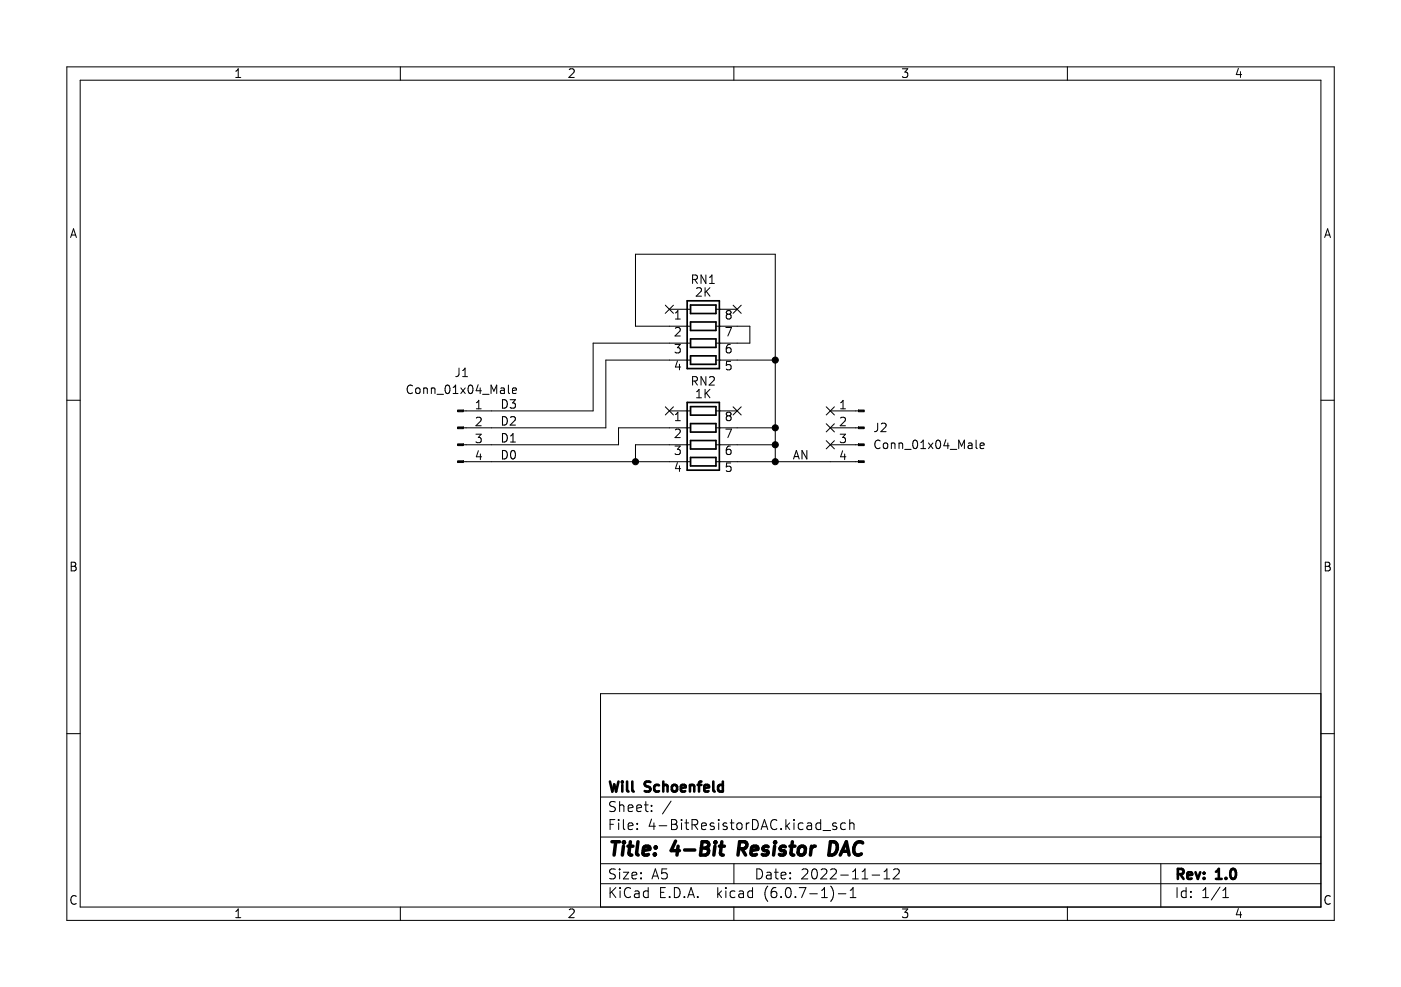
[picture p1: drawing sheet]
<svg xmlns="http://www.w3.org/2000/svg" width="210mm" height="148mm" viewBox="0 0 210 148" stroke-linecap="round" stroke-linejoin="round" font-family="sans-serif">
<path d="M0 0h210v148h-210z" fill-rule="evenodd" fill="#fff" stroke="#fff" stroke-width=".15"/>
<g fill="none" stroke="#000" stroke-width=".15">
<path d="M10 10h190v128h-190zM12 12h186v124h-186zM35.3 11.6h.8M35.3 10.7l.4-.4v1.3M60 10v2M85.3 10.4l.2-.1h.3l.2 .1 .1 .3-.8 .9h.8M110 10v2M135.3 10.3h.8l-.5 .5 .4 .1v.6l-.2 .1h-.4l-.1-.1M160 10v2M185.6 10.3l-.3 .9h.8M185.9 10.7v.9M10.6 35.6l.4-1.3 .5 1.3"/>
<path d="M10.7 35.2h.6M198.6 35.6l.4-1.3 .4 1.3M198.7 35.2h.6M61.8 57.9a.51 .51 0 0 0-.6 0 .51 .51 0 0 0-.2 .6 .48 .48 0 0 0 .3 .5 .48 .48 0 0 0 .5-.1M62.4 58.2h.3l.3 .2v.4l-.3 .2h-.3l-.1-.2v-.4zM63.5 58.3l.2-.1h.3l.1 .8M63.5 58.2v.8M64.7 58.3l.1-.1h.3l.1 .8M64.7 58.2v.8M65.5 59.1h1M66.8 57.9l.2-.2a.69 .69 0 0 1 .5 .6 .69 .69 0 0 1-.2 .7h-.2a.69 .69 0 0 1-.3-1.1zM67.9 59h.8"/>
<path d="M67.9 58.1l.4-.4v1.3M68.8 55.2v.9a.41 .41 0 0 1-.5 .4M69.1 58.2l.6 .8M69.3 56.5h.8M69.3 55.6l.4-.4v1.3M69.7 58.2l-.6 .8M70.3 57.9l.2-.2a.69 .69 0 0 1 .5 .6 .69 .69 0 0 1-.3 .7h-.1a.69 .69 0 0 1-.3-1.1zM71.7 57.7l-.3 .9h.8M72 58.2v.8M72.3 59.1h1M73.6 59v-1.3l.4 1 .5-1v1.3M75.1 58.2h.4l.1 .8"/>
<path d="M75.6 58.5h-.4a.25 .25 0 0 0-.2 .3 .25 .25 0 0 0 .2 .2h.4M76.2 57.7v1.1l.2 .2M76.8 58.6l.6-.1v-.3h-.4l-.2 .1 .1 .7h.5M99.7 45.8l1.2 1.2M100.3 46.4h3.2M100.9 45.8l-1.2 1.2M101.2 51.6h.8l-.5 .5 .4 .2v.5l-.2 .1h-.3l-.2-.1M101.2 46.9l.4-.3v1.2M101.2 49.2l.5-.1 .2 .1 .1 .3-.8 .9h.8M101.2 47.8h.8M101.5 54.1l-.3 .9h.8M101.8 54.6v.9"/>
<path d="M103.5 54h-12.7v10.2h-21.3M103.5 51.5h-14.6v10.1h-19.4M103.5 48.9h-8.2v-10.8h20.9v31.1M103.8 57.1h.6l.1-.2v-.3l-.2-.1h-.5v1.2M103.8 41.9l.6-.1 .1-.1v-.3l-.2-.2h-.5v1.3M104.1 57.1l.4 .6M104.1 41.9l.4 .6M104.4 43.3l.5-.2 .2 .2v.2l-.7 .9h.7M104.4 59.6h.7M104.4 58.7l.4-.3v1.2M105.7 43.1v1.3M105.7 58.4v1.2"/>
<path d="M105.8 41.2v1.3l-.7-1.3v1.3M105.8 56.5v1.2l-.7-1.2v1.2M105.9 58.9l.5 .7M105.9 43.7l.5 .7M106.4 56.6l.4-.1 .2 .1 .1 .2-.8 .9h.8M106.4 42.5h.7M106.4 41.6l.3-.4v1.3M106.4 58.4l-.7 .7M106.4 43.1l-.7 .8M107.3 46.4h3.2M107.3 48.9h5.1v2.6h-5.1M107.3 54h8.9"/>
<path d="M108.8 49.1h.8l-.5 1.3M109.1 47.1l-.2-.2 .2-.3h.2l.3 .2-.3 .3M109.1 47.1l-.2 .3v.2l.2 .2h.2l.3-.2-.1-.4-.2-.1M109.1 47.1h.2M109.5 51.6a.5 .5 0 0 0-.6 .6v.5l.1 .2h.3l.2-.1 .1-.4-.1-.2-.4-.1-.2 .3M109.5 54.2h-.6v.6l.1-.1h.5l.1 .2-.1 .4-.2 .2-.4-.2M109.9 45.8l1.2 1.2M111.1 45.8l-1.2 1.2M10 60h2M69.5 69.2h34M71.3 65.1h.8l-.4 .5 .4 .1v.6l-.2 .1h-.4l-.2-.1M71.4 61.3h.7"/>
<path d="M71.4 60.4l.4-.4v1.3M71.4 62.7l.5-.1 .2 .1v.2l-.8 .9h.8M71.7 67.6l-.3 .9h.8M72 68.1v.8M99.7 61l1.2 1.2M100.3 61.6h3.2M100.9 61l-1.2 1.2M101.2 66.9h.8l-.5 .5 .4 .1v.5l-.2 .2h-.3l-.2-.2M101.2 63.1h.8M101.2 62.2l.4-.4v1.3M101.2 64.5l.5-.2 .2 .2 .1 .2-.8 .9h.8M101.5 69.4l-.3 .9h.8"/>
<path d="M101.8 69.8v.9M103.5 64.2h-10.8v2.5h-23.2M103.5 66.7h-8.2v2.5M107.3 69.2h21.4M107.3 66.7h8.9M107.3 64.2h8.9M107.3 61.6h3.2M108.8 64.3h.8l-.5 1.3M109.1 62.4l-.2 .2v.2l.2 .3h.2l.3-.3-.1-.3-.2-.1M109.1 62.4l-.2-.3 .2-.3h.2l.3 .2-.3 .4M109.1 62.4h.2M109.5 66.9a.5 .5 0 0 0-.6 .5v.5l.1 .2 .3 .1 .2-.2 .1-.4-.1-.2h-.4l-.2 .2"/>
<path d="M109.5 69.4h-.6v.6l.1-.1 .5 .1 .1 .2-.1 .4-.2 .1-.4-.1M109.9 61l1.2 1.2M111.1 61l-1.2 1.2M123.9 61l1.2 1.2M123.9 63.5l1.2 1.3M123.9 66.1l1.2 1.2M124.5 66.7h4.2M124.5 64.2h4.2M124.5 61.6h4.2M125.1 61l-1.2 1.2M125.1 63.5l-1.2 1.3M125.1 66.1l-1.2 1.2"/>
<path d="M125.9 65.1h.8l-.4 .5 .4 .1v.6l-.2 .1h-.4l-.2-.1M126 61.3h.7M126 62.7l.5-.1 .2 .1v.2l-.8 .9h.8M126 60.4l.4-.4v1.3M126.3 67.6l-.3 .9h.8M126.6 68.1v.8M131.6 63.5v.9a.41 .41 0 0 1-.5 .3M131.9 66.1a.51 .51 0 0 0-.6 0 .51 .51 0 0 0-.2 .6 .48 .48 0 0 0 .3 .5 .48 .48 0 0 0 .5-.1M132.1 63.6l.5-.1 .2 .1v.2l-.8 .9h.8M132.5 66.5l.1-.1 .4 .1 .1 .5-.2 .2-.3 .1-.1-.2zM133.6 66.5l.2-.1 .3 .1 .1 .8M133.6 66.4v.9"/>
<path d="M134.8 66.5l.1-.1 .3 .1 .1 .8M134.8 66.4v.9M135.6 67.4h1M136.9 66.1l.2-.1a.69 .69 0 0 1 .5 .5 .69 .69 0 0 1-.2 .7l-.2 .1a.69 .69 0 0 1-.3-1.2zM138 67.3h.7M138 66.4l.4-.4v1.3M139.2 66.4l.6 .9M139.8 66.4l-.6 .9M140.4 66.1l.2-.1a.69 .69 0 0 1 .5 .5 .69 .69 0 0 1-.3 .7l-.1 .1a.69 .69 0 0 1-.3-1.2zM141.8 65.9l-.3 .9h.8M142.1 66.4v.9M142.4 67.4h1"/>
<path d="M143.7 67.3v-1.3l.4 .9 .5-.9v1.3M145.2 66.5h.4l.1 .8M145.7 66.7l-.4 .1a.25 .25 0 0 0-.2 .2 .25 .25 0 0 0 .2 .3l.4-.1M146.3 66v1.1l.2 .2M146.9 66.8l.6-.1v-.2l-.4-.1-.2 .2 .1 .6h.5M198 60h2M10.7 84.3h.4l.2 .1 .1 .3-.3 .2a.35 .35 0 0 1 .3 .3 .35 .35 0 0 1-.2 .4h-.5zM10.7 84.9h.4M198.7 84.3h.4l.2 .1v.3l-.2 .2a.35 .35 0 0 1 .3 .3 .35 .35 0 0 1-.2 .4h-.5zM198.7 84.9h.4M10 110h2M90 119.5h108"/>
<path d="M198 104h-108v32M198 110h2M11.4 134.4a.52 .52 0 0 0-.6 0 .52 .52 0 0 0-.2 .6 .49 .49 0 0 0 .3 .5 .49 .49 0 0 0 .5 0M35.3 136.7l.4-.4v1.3M35.3 137.6h.8M60 136v2M85.3 136.4l.2-.1h.3l.2 .1 .1 .3-.8 .9h.8M90 132.5h108M90 129.5h108M90 125.5h108M91.4 133.1v1.5M91.4 123.6h.5"/>
<path d="M91.7 133.7l.6 .9M92.2 122.9h-.8v1.5M92.2 130.4l-.5-.1-.3 .1v.3a.71 .71 0 0 0 .7 .4l.1 .3-.1 .3h-.7M92.2 120.3l-.5-.1-.3 .1v.3a.71 .71 0 0 0 .7 .5l.1 .2-.1 .3h-.7M92.3 133.1l-.9 .8M92.7 122.9v.1M92.7 123.4v1M92.9 120.2v1.5M92.9 130.3v.1M92.9 130.8v1M92.9 120.8a.37 .37 0 0 1 .6 .1v.8M92.9 133.1v.1"/>
<path d="M92.9 133.6v1M93.4 130.8h.8l-.8 1h.8M93.4 122.9v1.3l.3 .2M94.2 123.9l.7-.2-.1-.2-.4-.1-.2 .2v.7h.6M94.2 121.2l.7-.1-.1-.3-.4-.1-.2 .2v.7h.6M94.5 133.2a.6 .6 0 0 0-.7 0 .6 .6 0 0 0-.2 .7 .56 .56 0 0 0 .3 .6 .56 .56 0 0 0 .6-.1M94.7 131.3l.7-.2v-.2l-.5-.1-.2 .2 .1 .7h.6M95.2 133.7h.5l.1 .9M95.4 121.2l.8-.1-.1-.3-.4-.1-.3 .2 .1 .7h.6M95.5 124.2v.2M95.5 123.5v.1M95.8 133.9l-.5 .1a.29 .29 0 0 0-.2 .3 .29 .29 0 0 0 .2 .3l.5-.1"/>
<path d="M96.1 131.6v.2M96.1 130.9v.1M96.6 120.7h.6M96.8 120.2v1.3l.1 .1 .3 .1M97.2 133.7l-.5-.1-.3 .3v.4l.2 .2h.6M97.2 133.1v1.5M97.7 122.8l-.4 1.1h.9M97.7 121.6v.1M97.7 120.8v.1M97.7 131.8l.5-1.5 .5 1.5M97.9 131.4h.7M98 123.4v1"/>
<path d="M98.8 123.8h1.1M99 133.8h.5M99.7 133.1h-.7v1.5h.7M99.9 130.3h-.7v.7l.2-.1h.5l.1 .2-.1 .5-.2 .2h-.3l-.2-.2M100.4 134.4v.2M100.6 120.1l-1.3 2M100.7 123.6h.5M100.7 122.9h.5l.2 .1v.3l-.2 .3a.4 .4 0 0 1 .3 .4 .4 .4 0 0 1-.3 .4h-.5zM101.1 133.1a.76 .76 0 0 1 .9 .7 .76 .76 0 0 1-.9 .8zM102.2 122.9v.1M102.2 123.4v1M102.6 134.4v.2"/>
<path d="M102.7 123.4h.5M102.9 122.9v1.3v.1l.3 .1M103.1 134.6l.5-1.5 .5 1.5M103.2 134.2h.7M103.7 123.7h.6a.41 .41 0 0 0 .3-.4 .41 .41 0 0 0-.3-.4h-.6v1.5M104.1 123.7l.5 .7M104.6 134.4v.2M105.2 123.9l.7-.2-.1-.2-.4-.1-.2 .2v.7h.6M107 123.5l-.3-.1-.3 .2 .1 .2 .5 .2v.3h-.6M107.6 133.1v1.5M107.7 134l.5 .6M107.7 122.9v.1"/>
<path d="M107.7 123.4v1M108.2 133.6l-.6 .6M108.8 133.1v.1M108.8 133.6v1M108.9 123.5l-.3-.1-.2 .2v.2l.5 .2v.3h-.5M109.4 123.4h.6M109.7 122.9v1.3v.1l.3 .1M110 136v2M110 129.5v3M110.2 133.7l-.5-.1-.3 .3v.4l.2 .2h.6M110.5 123.5a.41 .41 0 0 1 .4-.1 .41 .41 0 0 1 .3 .3v.4a.41 .41 0 0 1-.4 .3 .41 .41 0 0 1-.4-.3zM110.8 133.7h.6v.9"/>
<path d="M111.4 133.9l-.5 .1a.29 .29 0 0 0-.2 .3 .29 .29 0 0 0 .2 .3l.5-.1M111.9 123.4v1M112.3 123.4l-.3 .1-.1 .2M112.8 133.7l-.4-.1-.3 .3v.4l.1 .2h.6M112.8 122.9a.76 .76 0 0 1 .9 .7 .76 .76 0 0 1-.9 .8zM112.8 133.1v1.5M113.4 130.3a.76 .76 0 0 1 .9 .7 .76 .76 0 0 1-.9 .8zM114.1 124.4l.5-1.5 .5 1.5M114.2 124h.7M114.9 130.9h.6l.1 .9M115.1 132.9a1.72 1.72 0 0 0 0 2.3M115.6 131.1l-.5 .1a.29 .29 0 0 0-.2 .3 .29 .29 0 0 0 .2 .3l.5-.1"/>
<path d="M116.1 130.8h.6M116.3 130.3v1.3l.1 .1 .3 .1M116.3 133.1a.59 .59 0 0 0-.7 .6v.6l.1 .2 .5 .1 .2-.2v-.5l-.1-.2h-.4l-.3 .2M116.4 123a.6 .6 0 0 0-.7 0 .6 .6 0 0 0-.2 .7 .56 .56 0 0 0 .3 .6 .56 .56 0 0 0 .6-.1M117.1 131.3l.7-.2-.1-.2-.4-.1-.2 .2 .1 .7h.5M117.1 124.2v.2M117.1 134.4v.2M117.8 122.9v1.5M117.9 133.2l.3-.1a.94 .94 0 0 1 0 1.5h-.1a.91 .91 0 0 1-.2-1.4zM117.9 123.8l.5 .6M118.4 123.4l-.6 .6M118.4 131.6v.2"/>
<path d="M118.4 130.9v.1M119 122.9v.1M119 123.4v1M119.2 134.4v.2M119.8 133.1h1l-.6 1.5M120.2 130.4l.2-.1 .5 .1a.41 .41 0 0 1 .1 .5l-.8 .9h.9M120.4 123.5l-.5-.1-.2 .3v.4l.1 .2h.6M121 123.5h.6l.1 .9M121.4 134h1.1M121.7 123.7l-.5 .1a.29 .29 0 0 0-.3 .3 .29 .29 0 0 0 .3 .3l.5-.1M121.8 130.4l.4-.1a.94 .94 0 0 1 0 1.5h-.2a.91 .91 0 0 1-.2-1.4zM123 123.5l-.4-.1-.3 .3v.4l.1 .2h.6"/>
<path d="M123 122.9v1.5M123.1 130.4l.2-.1 .5 .1a.41 .41 0 0 1 .1 .5l-.9 .9h.9M123.2 134.6h.8M123.2 133.5l.4-.4v1.5M123.4 124.5h1.1M124.5 130.4l.2-.1 .5 .1a.41 .41 0 0 1 .1 .5l-.9 .9h1M124.5 132.9a1.72 1.72 0 0 1 0 2.3M125.4 123.5l-.4-.1-.2 .2 .1 .2 .5 .2v.3h-.6M125.7 134h1.1M126 131.2h1.2M126.7 123.5l-.4-.1-.3 .3v.4l.2 .2h.5M127.4 123.5a.37 .37 0 0 1 .6 .1v.8"/>
<path d="M127.4 122.9v1.5M127.4 134.6h.9M127.4 133.5l.5-.4v1.5M127.8 131.8h.9M127.8 130.7l.4-.4v1.5M129.2 131.8h.9M129.2 130.7l.5-.4v1.5M130.7 131.2h1.2M132.5 131.8h.9M132.5 130.7l.4-.4v1.5M133.9 130.4l.3-.1 .5 .1a.41 .41 0 0 1 0 .5l-.8 .9h.9M135.3 136.3h.8l-.5 .5 .4 .1v.6l-.2 .1h-.4l-.1-.1"/>
<path d="M160 136v2M174 129.5v6.5M176.4 133.1v1.5M177.8 133.7l-.4-.1-.3 .3v.4l.1 .2h.6M177.8 133.1v1.5M178.5 134.4v.2M178.5 133.7v.1M180.3 134.6h.8M180.3 133.5l.4-.4v1.5M182.9 133l-1.3 1.9M183.3 134.6h.8M183.3 133.5l.4-.4v1.5"/>
<path d="M185.6 136.2l-.3 1h.8M185.9 136.7v.9M199.4 134.4a.52 .52 0 0 0-.6 0 .52 .52 0 0 0-.2 .6 .49 .49 0 0 0 .2 .5 .49 .49 0 0 0 .6 0"/>
</g>
<g fill="none" stroke="#000" stroke-width=".39">
<path d="M91.4 117.2l.4 1.5 .3-1.1 .3 1.1 .3-1.5M93.3 117.2v.1M93.3 117.7v1M94 117.2v1.3l.2 .2M94.8 117.2v1.3l.2 .2M97.5 117.3l-.6-.1-.2 .1-.1 .3a.71 .71 0 0 0 .7 .5l.2 .2-.2 .3h-.7M98.8 117.8l-.5-.1-.2 .3v.4l.1 .2h.6M99.4 117.8a.37 .37 0 0 1 .7 .1v.8M99.4 117.2v1.5M100.8 117.8a.41 .41 0 0 1 .4-.1 .41 .41 0 0 1 .3 .3v.4a.41 .41 0 0 1-.4 .3 .41 .41 0 0 1-.4-.3zM102.1 118.2l.7-.1-.1-.3-.4-.1-.2 .2v.7h.6M103.4 117.8a.37 .37 0 0 1 .7 .1v.8"/>
<path d="M103.4 117.7v1M104.6 117.7h.5M105.1 117.2l-.3 .1v.1v1.3M105.6 118.2l.7-.1-.1-.3-.4-.1-.2 .2v.7h.6M106.9 117.2v1.3l.2 .2M108.3 117.8l-.4-.1-.3 .3v.4l.2 .2h.5M108.3 117.2v1.5M176.6 131.1h.5a.41 .41 0 0 0 .3-.4 .41 .41 0 0 0-.3-.4h-.5v1.5M176.9 131.1l.5 .7M178 131.3l.7-.2-.1-.2-.4-.1-.2 .2 .1 .7h.5M179.2 130.8l.4 1 .3-1M180.5 131.6v.2"/>
<path d="M180.5 130.9v.1M182.3 131.8h.8M182.3 130.7l.4-.4v1.5M183.8 131.6v.2M184.6 130.4l.3-.1a.94 .94 0 0 1 0 1.5h-.1a.91 .91 0 0 1-.2-1.4z"/>
</g>
<g fill="none" stroke="#000" stroke-width=".52">
<path d="M91.7 126.2h1.2M92.3 126.2l-.3 2M93.5 126.9l-.2 1.3M93.5 126.2v.2M93.5 126.2l-.1 .1 .1 .1M93.5 126.2l.1 .1-.1 .1M94.1 126.9h.8M94.5 126.2l-.2 1.7v.2l.4 .1M95.6 126.2l-.2 1.7 .3 .3M96.4 127.6l1-.2-.1-.4-.5-.1-.3 .3-.1 .7v.2l.2 .1 .6-.1M98.2 128v.1l-.1 .1M98.2 128l-.1 .1v.1"/>
<path d="M98.2 128l-.1 .2M98.3 127v.2M98.3 127l.1 .1-.1 .1M98.3 127l-.1 .1 .1 .1M101.3 126.1l-.7 1.5h1.2M101.6 126.9l-.1 1.3M102.6 127.5h1.5M105.1 127.2h.7M105.2 126.2h.7a.49 .49 0 0 1 .4 .5 .49 .49 0 0 1-.5 .5l.3 .1a.58 .58 0 0 1-.3 .9h-.8zM107.2 126.9l-.2 1.3M107.2 126.2v.2M107.2 126.2l-.1 .1 .1 .1"/>
<path d="M107.2 126.2l.1 .1-.1 .1M107.8 126.9h.8M108.2 126.2l-.2 1.7 .1 .2 .3 .1M110.7 127.3h.8a.55 .55 0 0 0 .4-.5 .55 .55 0 0 0-.3-.6h-.7l-.3 2M111.2 127.3l.6 .9M112.6 127.6l1-.2-.1-.4-.5-.1-.3 .3-.1 .7v.2l.2 .1 .6-.1M115.2 127a.49 .49 0 0 0-.8 .3v.2l.7 .1v.3l-.3 .3-.6-.1M116.1 126.9l-.2 1.3M116.2 126.2v.2M116.2 126.2l-.1 .1 .1 .1M116.2 126.2l.1 .1-.1 .1M117.7 127a.49 .49 0 0 0-.8 .3l.1 .2 .5 .1 .2 .2-.1 .3-.2 .1-.6-.1"/>
<path d="M118.4 126.9h.8M118.8 126.2l-.2 1.7v.2l.4 .1M119.8 127.1a.52 .52 0 0 1 .5-.2 .52 .52 0 0 1 .4 .4v.5a.55 .55 0 0 1-.6 .4 .55 .55 0 0 1-.5-.4zM121.6 126.9l-.1 1.3M122.2 126.9a.59 .59 0 0 0-.6 .4M124.5 126.2h.5a.97 .97 0 0 1 .3 1.5 .9 .9 0 0 1-1.1 .5zM125.9 128.2l1-2 .4 2M126.2 127.6h1M129.3 126.4a.8 .8 0 0 0-.9-.1 .8 .8 0 0 0-.4 .8 .76 .76 0 0 0 .1 .9 .76 .76 0 0 0 .9 .1l.1-.1"/>
</g>
<g fill="#000" stroke="#000" stroke-width=".15">
<path d="M68.6 69.1h.9v.3h-.9z" fill-rule="evenodd"/>
<path d="M68.6 66.6h.9v.2h-.9z" fill-rule="evenodd"/>
<path d="M68.6 64h.9v.3h-.9z" fill-rule="evenodd"/>
<path d="M68.6 61.5h.9v.2h-.9z" fill-rule="evenodd"/>
<path d="M128.7 69.1h.8v.3h-.8z" fill-rule="evenodd"/>
<path d="M128.7 66.6h.8v.2h-.8z" fill-rule="evenodd"/>
<path d="M128.7 64h.8v.3h-.8z" fill-rule="evenodd"/>
<path d="M128.7 61.5h.8v.2h-.8z" fill-rule="evenodd"/>
<circle cx="116.2" cy="54" r=".46"/>
<circle cx="95.3" cy="69.2" r=".46"/>
<circle cx="116.2" cy="64.2" r=".46"/>
<circle cx="116.2" cy="66.7" r=".46"/>
<circle cx="116.2" cy="69.2" r=".46"/>
</g>
<path d="M103 45.1h4.8v10.2h-4.8zM103.5 45.7h3.8v1.3h-3.8zM103.5 48.3h3.8v1.3h-3.8zM103.5 50.8h3.8v1.3h-3.8zM103.5 53.4h3.8v1.2h-3.8zM103 60.3h4.8v10.2h-4.8zM103.5 61h3.8v1.2h-3.8zM103.5 63.5h3.8v1.3h-3.8zM103.5 66.1h3.8v1.2h-3.8zM103.5 68.6h3.8v1.3h-3.8z" fill="none" stroke="#000" stroke-width=".25"/>
<path d="M75.3 59.9a.64 .64 0 0 1 .8 .7 .64 .64 0 0 1-.8 .6zM76.5 59.9h.8l-.5 .5 .4 .1v.6l-.2 .1h-.3l-.2-.1M75.3 62.5a.64 .64 0 0 1 .8 .6 .64 .64 0 0 1-.8 .6zM75.3 65a.64 .64 0 0 1 .8 .6 .64 .64 0 0 1-.8 .7zM75.3 67.6a.64 .64 0 0 1 .8 .6 .64 .64 0 0 1-.8 .6zM76.5 62.6l.5-.1 .2 .1 .1 .2-.8 .9h.8M76.5 66.3h.8M76.5 65.4l.4-.4v1.3M76.7 67.7l.1-.1a.69 .69 0 0 1 .5 .5 .69 .69 0 0 1-.2 .7h-.1a.69 .69 0 0 1-.3-1.1zM118.9 68.8l.5-1.2 .4 1.2M119.1 68.5h.6M120.9 67.6v1.2l-.7-1.2v1.2" fill="none" stroke="#000" stroke-width=".16"/>
</svg>
